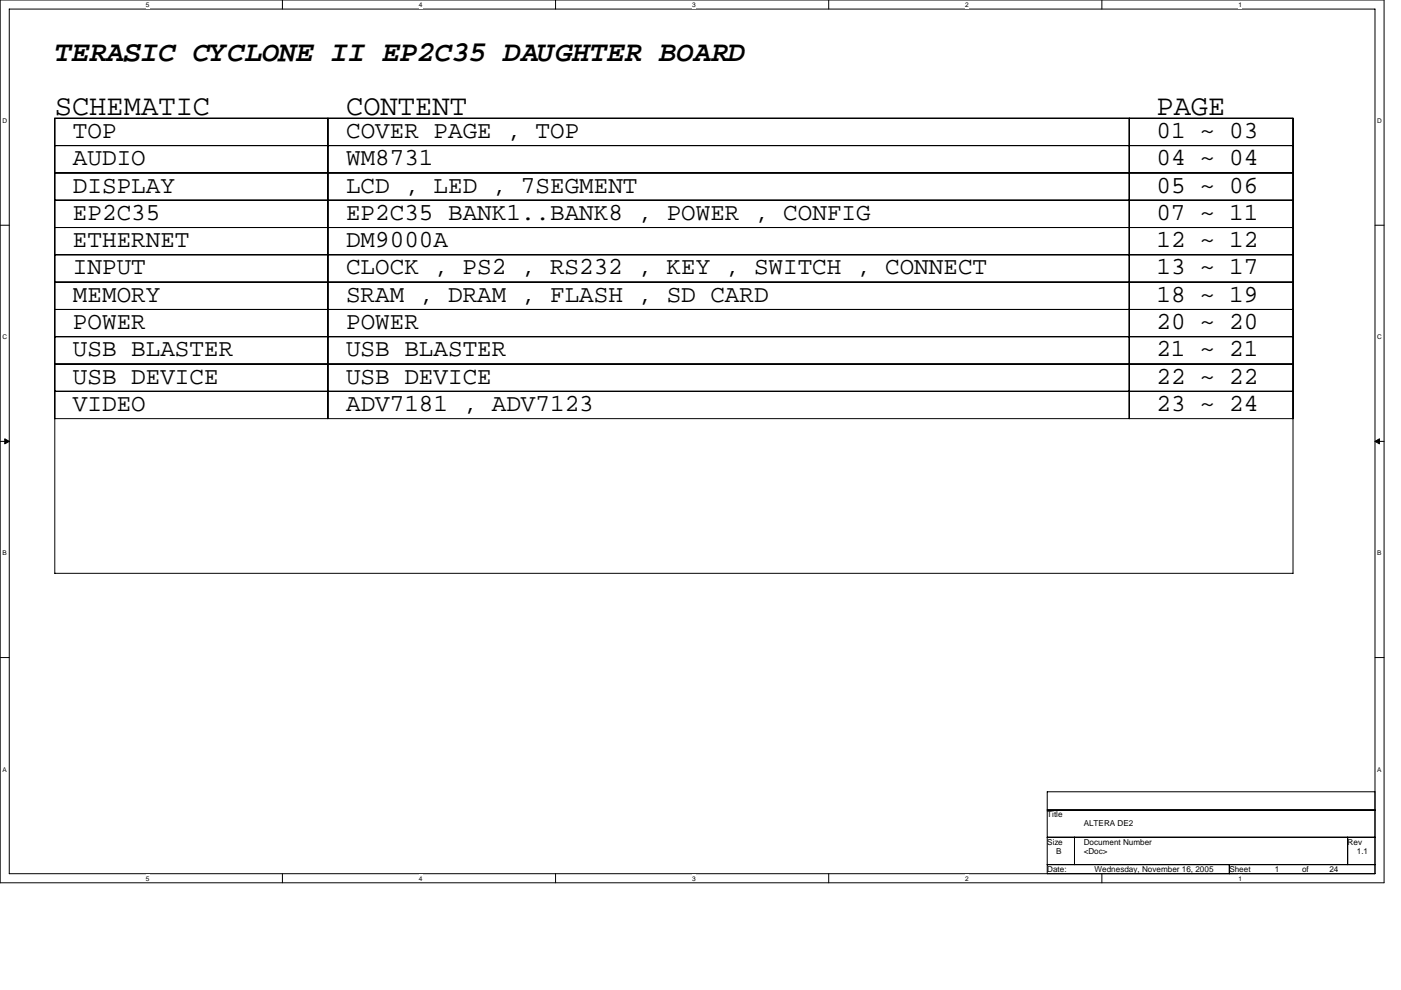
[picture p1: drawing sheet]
<svg xmlns="http://www.w3.org/2000/svg" width="297mm" height="210mm" viewBox="0 0 297 210" stroke-linecap="round" stroke-linejoin="round" font-family="sans-serif">
<defs><g id="words">
<g font-size="6.2">
<text x="11.6" y="12.9">TERASIC CYCLONE II EP2C35 DAUGHTER BOARD</text>
<text x="11.6" y="24.4">SCHEMATIC</text>
<text x="73.4" y="24.4">CONTENT</text>
<text x="245.2" y="24.4">PAGE</text>
</g>
<g font-size="5.2">
<text x="15.5" y="29.2">TOP</text>
<text x="73.4" y="29.2">COVER PAGE , TOP</text>
<text x="245.2" y="29.2">01 ~ 03</text>
<text x="15.5" y="35">AUDIO</text>
<text x="73.4" y="35">WM8731</text>
<text x="245.2" y="35">04 ~ 04</text>
<text x="15.5" y="40.8">DISPLAY</text>
<text x="73.4" y="40.8">LCD , LED , 7SEGMENT</text>
<text x="245.2" y="40.8">05 ~ 06</text>
<text x="15.5" y="46.6">EP2C35</text>
<text x="73.4" y="46.6">EP2C35 BANK1..BANK8 , POWER , CONFIG</text>
<text x="245.2" y="46.6">07 ~ 11</text>
<text x="15.5" y="52.4">ETHERNET</text>
<text x="73.4" y="52.4">DM9000A</text>
<text x="245.2" y="52.4">12 ~ 12</text>
<text x="15.5" y="58.2">INPUT</text>
<text x="73.4" y="58.2">CLOCK , PS2 , RS232 , KEY , SWITCH , CONNECT</text>
<text x="245.2" y="58.2">13 ~ 17</text>
<text x="15.5" y="64">MEMORY</text>
<text x="73.4" y="64">SRAM , DRAM , FLASH , SD CARD</text>
<text x="245.2" y="64">18 ~ 19</text>
<text x="15.5" y="69.8">POWER</text>
<text x="73.4" y="69.8">POWER</text>
<text x="245.2" y="69.8">20 ~ 20</text>
<text x="15.5" y="75.6">USB BLASTER</text>
<text x="73.4" y="75.6">USB BLASTER</text>
<text x="245.2" y="75.6">21 ~ 21</text>
<text x="15.5" y="81.4">USB DEVICE</text>
<text x="73.4" y="81.4">USB DEVICE</text>
<text x="245.2" y="81.4">22 ~ 22</text>
<text x="15.5" y="87.1">VIDEO</text>
<text x="73.4" y="87.1">ADV7181 , ADV7123</text>
<text x="245.2" y="87.1">23 ~ 24</text>
</g>
<g font-size="1.7">
<text x="222" y="173.4">Title</text>
<text x="222" y="179.1">Size</text>
<text x="229.8" y="175.3">ALTERA DE2</text>
<text x="229.8" y="179.1">Document Number</text>
<text x="285.7" y="179.1">Rev</text>
<text x="222" y="184.9">Date:</text>
<text x="224" y="181.1">B</text>
<text x="229.8" y="181.1">&lt;Doc&gt;</text>
<text x="232.1" y="184.9">Wednesday, November 16, 2005</text>
<text x="260.6" y="184.9">Sheet</text>
<text x="270.3" y="184.9">1</text>
<text x="276.1" y="184.9">of</text>
<text x="281.9" y="184.9">24</text>
<text x="287.7" y="181.1">1.1</text>
</g>
<g font-size="1.4">
<text x="30.9" y="1.5">5</text>
<text x="88.8" y="1.5">4</text>
<text x="146.7" y="1.5">3</text>
<text x="204.7" y="1.5">2</text>
<text x="262.6" y="1.5">1</text>
<text x=".5" y="26.1">D</text>
<text x="292" y="26.1">D</text>
<text x=".5" y="71.9">C</text>
<text x="292" y="71.9">C</text>
<text x=".5" y="117.8">B</text>
<text x="292" y="117.8">B</text>
<text x=".5" y="163.6">A</text>
<text x="292" y="163.6">A</text>
<text x="30.9" y="186.8">5</text>
<text x="88.8" y="186.8">4</text>
<text x="146.7" y="186.8">3</text>
<text x="204.7" y="186.8">2</text>
<text x="262.6" y="186.8">1</text>
</g>
</g></defs>
<path d="M0 0h293.5v187.2h-293.5zM2 1.9h289.5v183.4h-289.5z" fill="none" stroke="#000" stroke-width=".21"/>
<g fill="#fff">
<path d="M30.9 .2h.8v1.6h-.8z"/>
<path d="M30.9 185.5h.8v1.6h-.8z"/>
</g>
<path d="M59.9 0v1.9M59.9 185.3v1.9" fill="none" stroke="#000" stroke-width=".21"/>
<g fill="#fff">
<path d="M88.8 .2h.8v1.6h-.8z"/>
<path d="M88.8 185.5h.8v1.6h-.8z"/>
</g>
<path d="M117.8 0v1.9M117.8 185.3v1.9" fill="none" stroke="#000" stroke-width=".21"/>
<g fill="#fff">
<path d="M146.7 .2h.8v1.6h-.8z"/>
<path d="M146.7 185.5h.8v1.6h-.8z"/>
</g>
<path d="M175.7 0v1.9M175.7 185.3v1.9" fill="none" stroke="#000" stroke-width=".21"/>
<g fill="#fff">
<path d="M204.7 .2h.7v1.6h-.7z"/>
<path d="M204.7 185.5h.7v1.6h-.7z"/>
</g>
<path d="M233.6 0v1.9M233.6 185.3v1.9" fill="none" stroke="#000" stroke-width=".21"/>
<g fill="#fff">
<path d="M262.6 .2h.7v1.6h-.7z"/>
<path d="M262.6 185.5h.7v1.6h-.7z"/>
<path d="M.5 24.8h1v1.6h-1z"/>
<path d="M292 24.8h1v1.6h-1z"/>
<path d="M.5 70.7h1v1.5h-1z"/>
<path d="M292 70.7h1v1.5h-1z"/>
</g>
<path d="M0 47.8h2M291.5 47.8h2" fill="none" stroke="#000" stroke-width=".21"/>
<g fill="#fff">
<path d="M.5 116.5h.9v1.6h-.9z"/>
<path d="M292 116.5h.9v1.6h-.9z"/>
</g>
<path d="M0 93.6h2M291.5 93.6h2" fill="none" stroke="#000" stroke-width=".21"/>
<path d="M1 93.1l1 .5-1 .5zM291.5 93.6l1-.5v1z" fill="#000" stroke="#000" stroke-width=".21"/>
<g fill="#fff">
<path d="M.5 162.4h.9v1.5h-.9z"/>
<path d="M292 162.4h.9v1.5h-.9z"/>
</g>
<g fill="none" stroke="#000" stroke-width=".21">
<path d="M11.6 25.1h262.5v96.5h-262.5zM11.6 30.9h262.5M11.6 36.7h262.5M69.5 25.1v63.7M239.4 25.1v63.7M11.6 42.5h262.5M11.6 48.3h262.5M11.6 54h262.5M11.6 59.8h262.5M11.6 65.6h262.5M11.6 71.4h262.5M11.6 77.2h262.5"/>
<path d="M11.6 83h262.5M11.6 88.8h262.5M0 139.5h2M291.5 139.5h2M222 167.9h69.5v17.4h-69.5zM222 171.8h69.5M222 177.6h69.5M227.8 177.6v5.8M285.7 177.6v5.8M222 183.4h69.5M260.6 183.4v1.9"/>
</g>
<use href="#words"/>
</svg>
